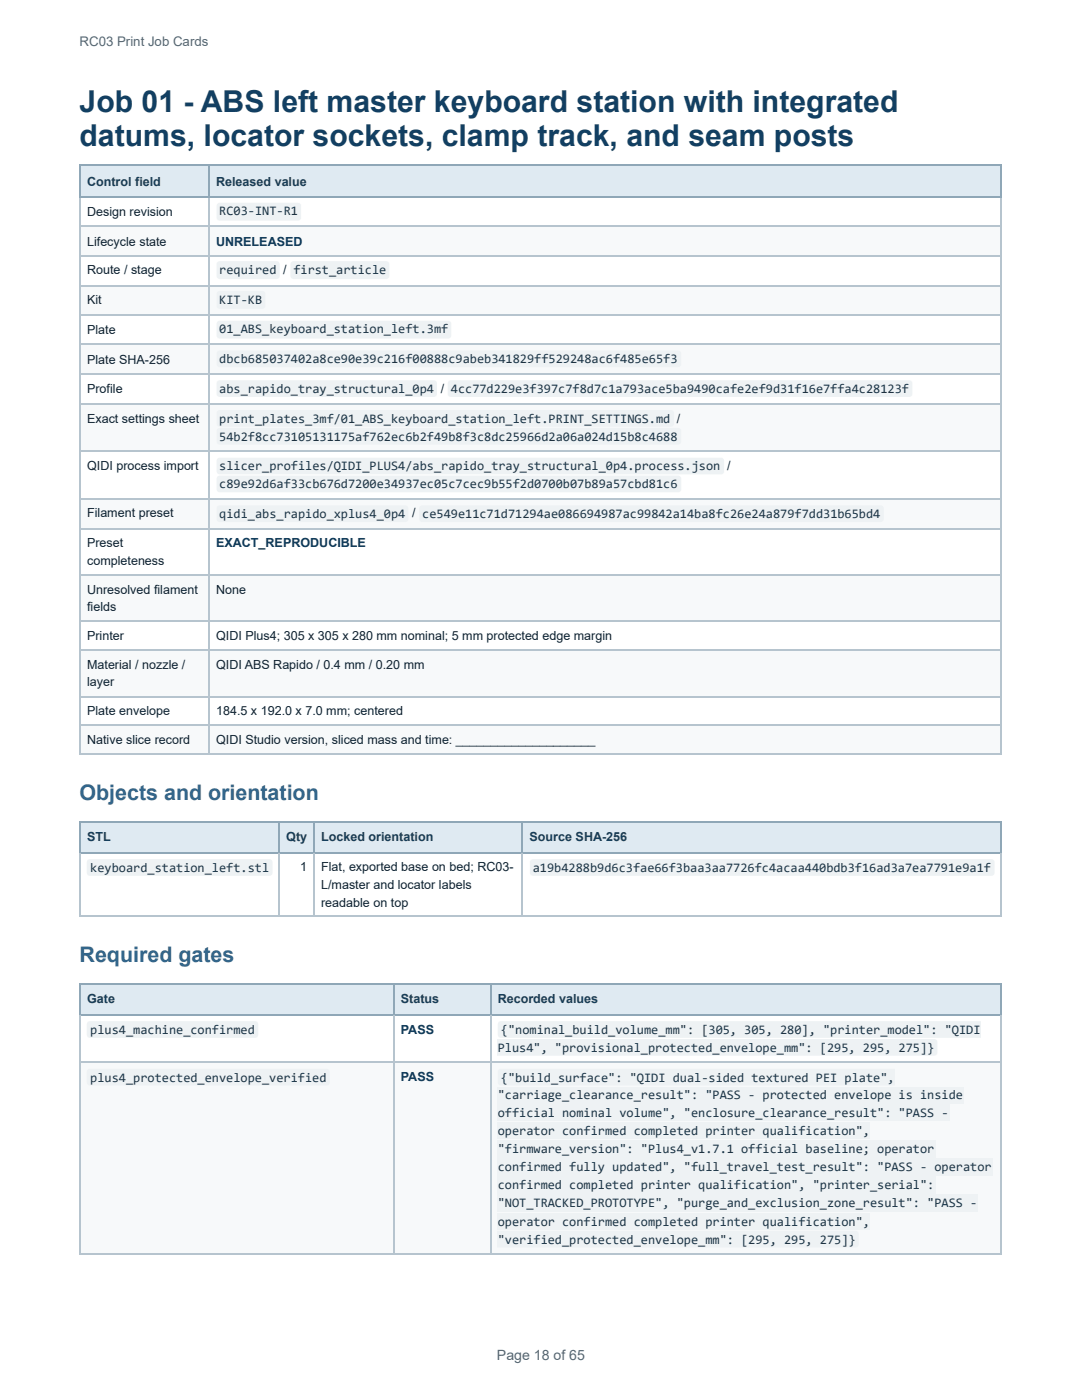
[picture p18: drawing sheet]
<svg xmlns="http://www.w3.org/2000/svg" width="216mm" height="279mm" viewBox="0 0 216 279" stroke-linecap="round" stroke-linejoin="round" font-family="sans-serif">
<defs><g id="words">
<g font-size="6" fill="#123f62">
<text x="15.9" y="22.4">Job 01 - ABS left master keyboard station with integrated</text>
<text x="15.9" y="29.1">datums, locator sockets, clamp track, and seam posts</text>
</g>
<g font-size="4.3" fill="#2f668e">
<text x="15.9" y="159.6">Objects and orientation</text>
<text x="15.9" y="191.9">Required gates</text>
</g>
<text font-size="2.8" fill="#5b6470" x="99.2" y="271.5">Page 18 of 65</text>
<text font-size="2.6" fill="#5b6470" x="15.9" y="9.3">RC03 Print Job Cards</text>
<g font-size="2.6" fill="#1d3646">
<text x="43.8" y="43">RC03-INT-R1</text>
<text x="43.8" y="54.7">required</text>
<text x="58.5" y="54.7">first_article</text>
<text x="43.8" y="60.6">KIT-KB</text>
<text x="43.8" y="66.5">01_ABS_keyboard_station_left.3mf</text>
<text x="43.8" y="72.5">dbcb685037402a8ce90e39c216f00888c9abeb341829ff529248ac6f485e65f3</text>
<text x="43.8" y="78.4">abs_rapido_tray_structural_0p4</text>
<text x="90" y="78.4">4cc77d229e3f397c7f8d7c1a793ace5ba9490cafe2ef9d31f16e7ffa4c28123f</text>
<text x="43.8" y="84.4">print_plates_3mf/01_ABS_keyboard_station_left.PRINT_SETTINGS.md</text>
<text x="43.8" y="87.9">54b2f8cc73105131175af762ec6b2f49b8f3c8dc25966d2a06a024d15b8c4688</text>
<text x="43.8" y="93.9">slicer_profiles/QIDI_PLUS4/abs_rapido_tray_structural_0p4.process.json</text>
<text x="43.8" y="97.4">c89e92d6af33cb676d7200e34937ec05c7cec9b55f2d0700b07b89a57cbd81c6</text>
<text x="43.8" y="103.4">qidi_abs_rapido_xplus4_0p4</text>
<text x="84.3" y="103.4">ce549e11c71d71294ae086694987ac99842a14ba8fc26e24a879f7dd31b65bd4</text>
<text x="18" y="174">keyboard_station_left.stl</text>
<text x="106.3" y="174">a19b4288b9d6c3fae66f3baa3aa7726fc4acaa440bdb3f16ad3a7ea7791e9a1f</text>
<text x="18" y="206.3">plus4_machine_confirmed</text>
<text x="99.3" y="209.9">Plus4&quot;, &quot;provisional_protected_envelope_mm&quot;: [295, 295, 275]}</text>
<text x="99.9" y="206.3">{&quot;nominal_build_volume_mm&quot;: [305, 305, 280], &quot;printer_model&quot;: &quot;QIDI</text>
<text x="18" y="215.8">plus4_protected_envelope_verified</text>
<text x="99.9" y="215.8">{&quot;build_surface&quot;: &quot;QIDI dual-sided textured PEI plate&quot;,</text>
<text x="99.3" y="219.4">&quot;carriage_clearance_result&quot;: &quot;PASS - protected envelope is inside</text>
<text x="99.3" y="223">official nominal volume&quot;, &quot;enclosure_clearance_result&quot;: &quot;PASS -</text>
<text x="99.3" y="226.5">operator confirmed completed printer qualification&quot;,</text>
<text x="99.3" y="230.1">&quot;firmware_version&quot;: &quot;Plus4_v1.7.1 official baseline; operator</text>
<text x="99.3" y="233.7">confirmed fully updated&quot;, &quot;full_travel_test_result&quot;: &quot;PASS - operator</text>
<text x="99.3" y="237.2">confirmed completed printer qualification&quot;, &quot;printer_serial&quot;:</text>
<text x="99.3" y="240.8">&quot;NOT_TRACKED_PROTOTYPE&quot;, &quot;purge_and_exclusion_zone_result&quot;: &quot;PASS -</text>
<text x="99.3" y="244.6">operator confirmed completed printer qualification&quot;,</text>
<text x="99.3" y="248.2">&quot;verified_protected_envelope_mm&quot;: [295, 295, 275]}</text>
</g>
<g font-size="2.5" fill="#173c56">
<text x="17.4" y="37.1">Control field</text>
<text x="43.1" y="37.1">Released value</text>
<text x="17.4" y="167.9">STL</text>
<text x="57.1" y="167.9">Qty</text>
<text x="64.1" y="167.9">Locked orientation</text>
<text x="105.7" y="167.9">Source SHA-256</text>
<text x="17.4" y="200.2">Gate</text>
<text x="80" y="200.2">Status</text>
<text x="99.3" y="200.2">Recorded values</text>
</g>
<g font-size="2.5" fill="#17202a">
<text x="17.4" y="43.1">Design revision</text>
<text x="17.4" y="49">Lifecycle state</text>
<text x="17.4" y="54.7">Route / stage</text>
<text x="56.5" y="54.7">/</text>
<text x="17.4" y="60.7">Kit</text>
<text x="17.4" y="66.6">Plate</text>
<text x="17.4" y="72.6">Plate SHA-256</text>
<text x="17.4" y="78.5">Profile</text>
<text x="87.9" y="78.5">/</text>
<text x="17.4" y="84.5">Exact settings sheet</text>
<text x="135.1" y="84.5">/</text>
<text x="17.4" y="93.7">QIDI process import</text>
<text x="145.1" y="93.7">/</text>
<text x="17.4" y="103.2">Filament preset</text>
<text x="82.2" y="103.2">/</text>
<text x="17.4" y="109.2">Preset</text>
<text x="17.4" y="112.7">completeness</text>
<text x="17.4" y="118.4">Unresolved filament</text>
<text x="43.1" y="118.4">None</text>
<text x="17.4" y="122">fields</text>
<text x="17.4" y="127.7">Printer</text>
<text x="43.1" y="127.7">QIDI Plus4; 305 x 305 x 280 mm nominal; 5 mm protected edge margin</text>
<text x="17.4" y="133.4">Material / nozzle /</text>
<text x="17.4" y="137">layer</text>
<text x="43.1" y="133.4">QIDI ABS Rapido / 0.4 mm / 0.20 mm</text>
<text x="17.4" y="142.7">Plate envelope</text>
<text x="43.1" y="142.7">184.5 x 192.0 x 7.0 mm; centered</text>
<text x="17.4" y="148.4">Native slice record</text>
<text x="43.1" y="148.4">QIDI Studio version, sliced mass and time: ____________________</text>
<text x="59.9" y="173.8">1</text>
<text x="64.1" y="173.8">Flat, exported base on bed; RC03-</text>
<text x="64.1" y="177.4">L/master and locator labels</text>
<text x="64.1" y="181">readable on top</text>
</g>
<g font-size="2.5" fill="#0a3656">
<text x="43.1" y="49">UNRELEASED</text>
<text x="43.1" y="109.2">EXACT_REPRODUCIBLE</text>
<text x="80" y="206.4">PASS</text>
<text x="80" y="215.7">PASS</text>
</g>
</g></defs>
<g fill="#dfeaf2">
<path d="M16.1 33.1h25.7v6.2h-25.7z"/>
<path d="M41.8 33.1h158v6.2h-158z"/>
</g>
<g fill="#f7f9fa">
<path d="M16.1 45.2h25.7v5.7h-25.7z"/>
<path d="M41.8 45.2h158v5.7h-158z"/>
<path d="M16.1 56.9h25.7v5.9h-25.7z"/>
<path d="M41.8 56.9h158v5.9h-158z"/>
<path d="M16.1 68.8h25.7v5.9h-25.7z"/>
<path d="M41.8 68.8h158v5.9h-158z"/>
<path d="M16.1 80.6h25.7v9.6h-25.7z"/>
<path d="M41.8 80.6h158v9.6h-158z"/>
<path d="M16.1 99.7h25.7v5.7h-25.7z"/>
<path d="M41.8 99.7h158v5.7h-158z"/>
<path d="M16.1 114.6h25.7v9.3h-25.7z"/>
<path d="M41.8 114.6h158v9.3h-158z"/>
<path d="M16.1 129.6h25.7v9.3h-25.7z"/>
<path d="M41.8 129.6h158v9.3h-158z"/>
<path d="M16.1 144.8h25.7v5.7h-25.7z"/>
<path d="M41.8 144.8h158v5.7h-158z"/>
</g>
<path d="M15.9 33h183.9M15.9 39.4h183.9M16 32.9v6.6M41.7 32.9v6.6" fill="none" stroke="#8fa7b7" stroke-width=".24"/>
<path d="M199.7 32.9v6.6" fill="none" stroke="#8fa7b7" stroke-width=".2"/>
<g fill="none" stroke="#b6c4ce" stroke-width=".24">
<path d="M16 39.5v111M41.7 39.5v111M15.9 45.1h183.9M15.9 51h183.9M15.9 57h183.9M15.9 62.9h183.9M15.9 68.6h183.9M15.9 74.6h183.9M15.9 80.5h183.9M15.9 90h183.9M15.9 99.5h183.9M15.9 105.5h183.9"/>
<path d="M15.9 114.8h183.9M15.9 124h183.9M15.9 129.7h183.9M15.9 139h183.9M15.9 144.7h183.9M15.9 150.4h183.9"/>
</g>
<path d="M199.7 39.5v111" fill="none" stroke="#b6c4ce" stroke-width=".2"/>
<g fill="#dfeaf2">
<path d="M16.1 163.9h39.7v6.4h-39.7z"/>
<path d="M55.8 163.9h6.9v6.4h-6.9z"/>
<path d="M62.7 163.9h41.6v6.4h-41.6z"/>
<path d="M104.3 163.9h95.5v6.4h-95.5z"/>
</g>
<path d="M15.9 164h183.9M15.9 170.2h183.9M16 163.9v6.4M55.7 163.9v6.4M62.6 163.9v6.4M104.2 163.9v6.4" fill="none" stroke="#8fa7b7" stroke-width=".24"/>
<path d="M199.7 163.9v6.4" fill="none" stroke="#8fa7b7" stroke-width=".2"/>
<path d="M16 170.3v12.6M55.7 170.3v12.6M62.6 170.3v12.6M104.2 170.3v12.6M15.9 182.8h183.9" fill="none" stroke="#b6c4ce" stroke-width=".24"/>
<path d="M199.7 170.3v12.6" fill="none" stroke="#b6c4ce" stroke-width=".2"/>
<g fill="#dfeaf2">
<path d="M16.1 196.2h62.5v6.4h-62.5z"/>
<path d="M78.6 196.2h19.3v6.4h-19.3z"/>
<path d="M97.9 196.2h101.9v6.4h-101.9z"/>
</g>
<g fill="#f7f9fa">
<path d="M16.1 212.1h62.5v38.1h-62.5z"/>
<path d="M78.6 212.1h19.3v38.1h-19.3z"/>
<path d="M97.9 212.1h101.9v38.1h-101.9z"/>
</g>
<path d="M15.9 196.3h183.9M16 196.2v6.4M78.5 196.2v6.4M98 196.2v6.4M15.9 202.5h183.9" fill="none" stroke="#8fa7b7" stroke-width=".24"/>
<path d="M199.7 196.2v6.4" fill="none" stroke="#8fa7b7" stroke-width=".2"/>
<path d="M15.9 212h183.9M16 202.6v47.6M78.5 202.6v47.6M98 202.6v47.6M15.9 250.3h183.9" fill="none" stroke="#b6c4ce" stroke-width=".24"/>
<path d="M199.7 202.6v47.6" fill="none" stroke="#b6c4ce" stroke-width=".2"/>
<g fill="#eef2f4">
<path d="M43.4 40.7l.4-.2h15.7a.63 .63 0 0 1 .6 .6v2.3a.63 .63 0 0 1-.6 .6h-15.7a.63 .63 0 0 1-.6-.6v-2.3z"/>
<path d="M43.4 52.3l.4-.2h11.4a.63 .63 0 0 1 .6 .7v2.3a.63 .63 0 0 1-.6 .6h-11.4a.63 .63 0 0 1-.6-.6v-2.3z"/>
<path d="M58.1 52.3l.5-.2h18.5a.63 .63 0 0 1 .6 .7v2.3a.63 .63 0 0 1-.6 .6h-18.5a.63 .63 0 0 1-.6-.6v-2.3z"/>
<path d="M43.4 58.2l.4-.1h8.5a.63 .63 0 0 1 .7 .6v2.3a.63 .63 0 0 1-.7 .6h-8.5a.63 .63 0 0 1-.6-.6v-2.3z"/>
<path d="M43.4 64.2l.4-.2h45.6a.63 .63 0 0 1 .6 .6v2.3a.63 .63 0 0 1-.6 .7h-45.6a.63 .63 0 0 1-.6-.7v-2.3z"/>
<path d="M43.4 70.1l.4-.2h91.5a.63 .63 0 0 1 .6 .7v2a.63 .63 0 0 1-.6 .7h-91.5a.63 .63 0 0 1-.6-.7v-2z"/>
<path d="M43.4 76.1l.4-.2h42.8a.63 .63 0 0 1 .6 .6v2.1a.63 .63 0 0 1-.6 .6h-42.8a.63 .63 0 0 1-.6-.6v-2.1z"/>
<path d="M89.5 76.1l.5-.2h91.4a.63 .63 0 0 1 .7 .6v2.1a.63 .63 0 0 1-.7 .6h-91.4a.63 .63 0 0 1-.7-.6v-2.1z"/>
<path d="M43.4 82l.4-.2h90.1a.63 .63 0 0 1 .6 .7v2a.63 .63 0 0 1-.6 .7h-90.1a.63 .63 0 0 1-.6-.7v-2z"/>
<path d="M43.4 85.6l.4-.2h91.5a.63 .63 0 0 1 .6 .6v2.1a.63 .63 0 0 1-.6 .6h-91.5a.63 .63 0 0 1-.6-.6v-2.1z"/>
<path d="M43.4 91.5l.4-.2h100.1a.63 .63 0 0 1 .6 .7v2a.63 .63 0 0 1-.6 .7h-100.1a.63 .63 0 0 1-.6-.7v-2z"/>
<path d="M43.4 95.1l.4-.2h91.5a.63 .63 0 0 1 .6 .6v2.1a.63 .63 0 0 1-.6 .6h-91.5a.63 .63 0 0 1-.6-.6v-2.1z"/>
<path d="M43.4 101l.4-.1h37.1a.63 .63 0 0 1 .6 .6v2a.63 .63 0 0 1-.6 .7h-37.1a.63 .63 0 0 1-.6-.7v-2z"/>
<path d="M83.8 101l.5-.1h91.4a.63 .63 0 0 1 .6 .6v2a.63 .63 0 0 1-.6 .7h-91.4a.63 .63 0 0 1-.7-.7v-2z"/>
<path d="M17.5 171.6l.4-.1h35.9a.63 .63 0 0 1 .6 .6v2.1a.63 .63 0 0 1-.6 .6h-35.9a.63 .63 0 0 1-.6-.6v-2.1z"/>
<path d="M105.9 171.6l.5-.1h91.4a.63 .63 0 0 1 .7 .6v2.1a.63 .63 0 0 1-.7 .6h-91.4a.63 .63 0 0 1-.7-.6v-2.1z"/>
<path d="M17.5 204l.4-.2h33a.63 .63 0 0 1 .6 .6v2.1a.63 .63 0 0 1-.6 .6h-33a.63 .63 0 0 1-.6-.6v-2.1z"/>
<path d="M99.5 204l.5-.2h95.7v3.3h-95.7a.63 .63 0 0 1-.7-.6v-2.1z"/>
<path d="M99.3 207.4h87.1a.63 .63 0 0 1 .6 .6v2.1a.63 .63 0 0 1-.6 .6h-87.1z"/>
<path d="M17.5 213.5l.4-.2h47.3a.63 .63 0 0 1 .6 .6v2.1a.63 .63 0 0 1-.6 .6h-47.3a.63 .63 0 0 1-.6-.6v-2.1z"/>
<path d="M99.5 213.5l.5-.2h78.5v3.3h-78.5a.63 .63 0 0 1-.7-.6v-2.1z"/>
<path d="M99.3 216.9h93v3.3h-93z"/>
<path d="M99.3 220.4h90.2v3.4h-90.2z"/>
<path d="M99.3 224h74.2v3.3h-74.2z"/>
<path d="M99.3 227.6h87.3v3.5h-87.3z"/>
<path d="M99.3 231.1h98.7v3.6h-98.7z"/>
<path d="M99.3 234.7h87.3v3.6h-87.3z"/>
<path d="M99.3 238.3h95.9v3.5h-95.9z"/>
<path d="M99.3 242.1h74.2v3.3h-74.2z"/>
<path d="M99.3 245.6h71.4a.63 .63 0 0 1 .7 .7v2a.63 .63 0 0 1-.7 .7h-71.4z"/>
</g>
<use href="#words"/>
</svg>
